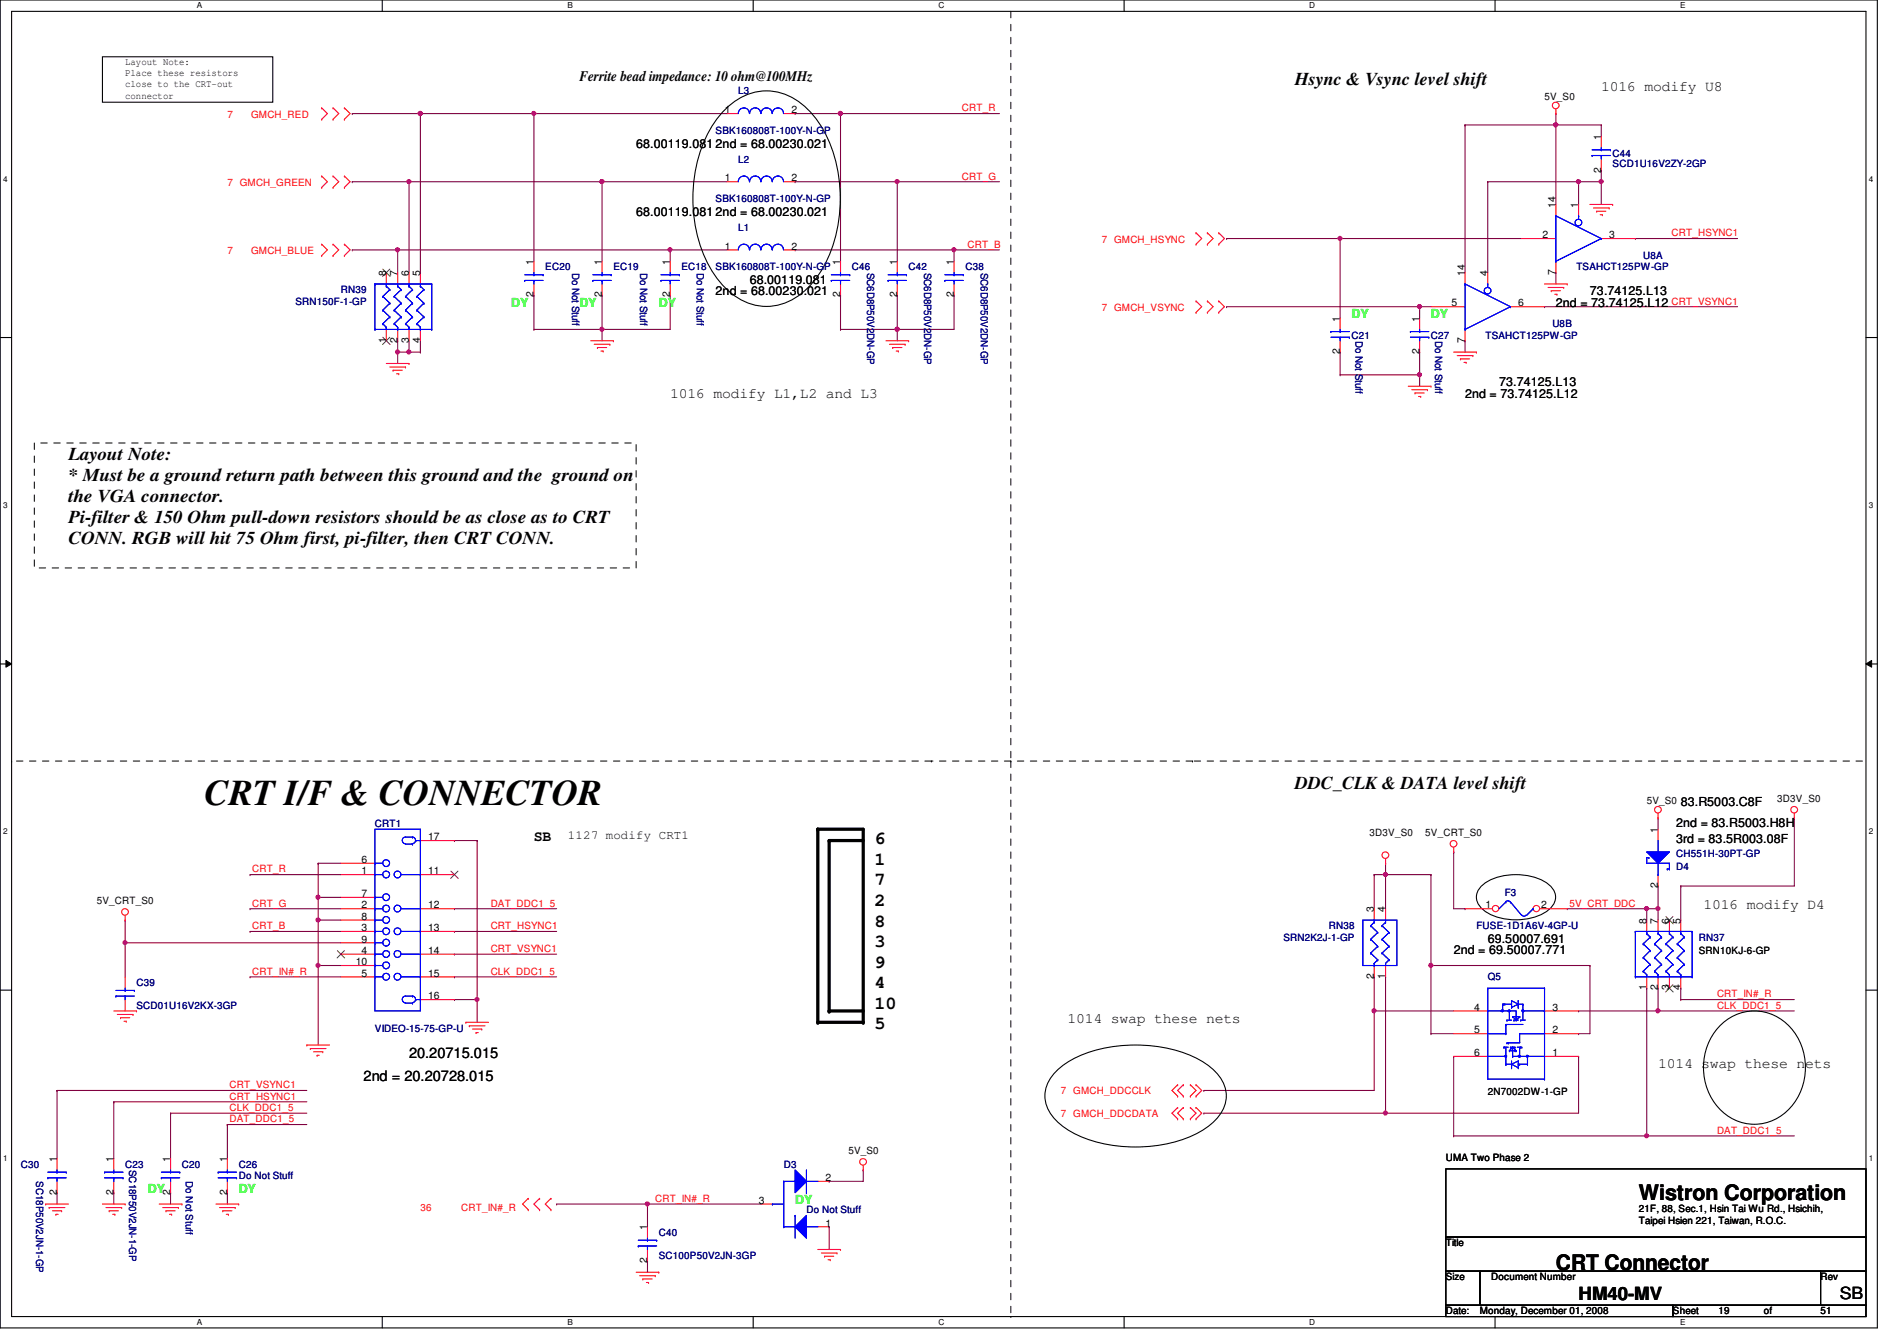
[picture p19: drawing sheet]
<svg xmlns="http://www.w3.org/2000/svg" width="297mm" height="210mm" viewBox="0 0 297 210" stroke-linecap="round" stroke-linejoin="round" font-family="sans-serif">
<defs><g id="words">
<text font-size="5.7" x="32" y="126">CRT I/F &amp; CONNECTOR</text>
<g font-size="3.3">
<text x="256.6" y="187.9">Wistron Corporation</text>
<text x="243.6" y="198.7">CRT Connector</text>
</g>
<g font-size="2.8">
<text x="202.7" y="13.3">Hsync &amp; Vsync level shift</text>
<text x="10.7" y="71.9">Layout Note:</text>
<text x="10.7" y="75.2">* Must be a ground return path between this ground and the ground on</text>
<text x="10.7" y="78.5">the VGA connector.</text>
<text x="10.7" y="81.8">Pi-filter &amp; 150 Ohm pull-down resistors should be as close as to CRT</text>
<text x="10.7" y="85.1">CONN. RGB will hit 75 Ohm first, pi-filter, then CRT CONN.</text>
<text x="202.7" y="123.5">DDC_CLK &amp; DATA level shift</text>
<text x="136.9" y="132.2">6</text>
<text x="136.9" y="135.4">1</text>
<text x="136.9" y="138.6">7</text>
<text x="136.9" y="141.8">2</text>
<text x="136.9" y="145">8</text>
<text x="136.9" y="148.3">3</text>
<text x="136.9" y="151.5">9</text>
<text x="136.9" y="154.7">4</text>
<text x="136.9" y="157.9">10</text>
<text x="136.9" y="161.1">5</text>
<text x="247.2" y="203.5">HM40-MV</text>
</g>
<text font-size="2.6" x="288.1" y="203.3">SB</text>
<g font-size="2.3">
<text x="90.7" y="12.7">Ferrite bead impedance: 10 ohm@100MHz</text>
<text x="250.7" y="14.3">1016 modify U8</text>
<text x="104.9" y="62.3">1016 modify L1,L2 and L3</text>
<text x="83.6" y="131.7">SB</text>
<text x="266.7" y="142.3">1016 modify D4</text>
<text x="167.2" y="160.1">1014 swap these nets</text>
<text x="64" y="165.7">20.20715.015</text>
<text x="259.6" y="167.2">1014 swap these nets</text>
<text x="56.9" y="169.2">2nd = 20.20728.015</text>
</g>
<g font-size="1.9">
<text x="99.6" y="23.1">68.00119.081</text>
<text x="112.1" y="23.1">2nd = 68.00230.021</text>
<text x="99.6" y="33.8">68.00119.081</text>
<text x="112.1" y="33.8">2nd = 68.00230.021</text>
<text x="112.1" y="46.2">2nd = 68.00230.021</text>
<text x="117.4" y="44.4">68.00119.081</text>
<text x="249" y="46.2">73.74125.L13</text>
<text x="243.6" y="48">2nd = 73.74125.L12</text>
<text x="229.4" y="62.2">2nd = 73.74125.L12</text>
<text x="234.7" y="60.5">73.74125.L13</text>
<text x="88.9" y="131.3">1127 modify CRT1</text>
<text x="262.5" y="131.9">3rd = 83.5R003.08F</text>
<text x="262.5" y="129.5">2nd = 83.R5003.H8H</text>
<text x="263.2" y="126.2">83.R5003.C8F</text>
<text x="227.6" y="149.4">2nd = 69.50007.771</text>
<text x="233" y="147.6">69.50007.691</text>
</g>
<g font-size="1.9" fill="#0f0">
<text x="80" y="48">DY</text>
<text x="90.7" y="48">DY</text>
<text x="103.2" y="48">DY</text>
<text x="211.6" y="49.8">DY</text>
<text x="224.1" y="49.8">DY</text>
<text x="23.2" y="186.7">DY</text>
<text x="37.4" y="186.7">DY</text>
<text x="124.5" y="188.5">DY</text>
</g>
<g font-size="1.6">
<text x="19.6" y="10.1">Layout Note:</text>
<text x="19.6" y="11.9">Place these resistors</text>
<text x="19.6" y="13.7">close to the CRT-out</text>
<text x="19.6" y="15.5">connector</text>
<text x="113.5" y="17.7">1</text>
<text x="123.9" y="17.7">2</text>
<text x="241.8" y="15.7">5V_S0</text>
<text x="250.7" y="21.9" transform="rotate(-90 250.7 21.9)">1</text>
<text x="113.5" y="28.4">1</text>
<text x="123.9" y="28.4">2</text>
<text x="250.7" y="27" transform="rotate(-90 250.7 27)">2</text>
<text x="243.6" y="32.6" transform="rotate(-90 243.6 32.6)">14</text>
<text x="247.1" y="32.6" transform="rotate(-90 247.1 32.6)">1</text>
<text x="83.6" y="41.4" transform="rotate(-90 83.6 41.4)">1</text>
<text x="94.2" y="41.4" transform="rotate(-90 94.2 41.4)">1</text>
<text x="104.9" y="41.4" transform="rotate(-90 104.9 41.4)">1</text>
<text x="113.5" y="39.1">1</text>
<text x="123.9" y="39.1">2</text>
<text x="131.6" y="41.4" transform="rotate(-90 131.6 41.4)">1</text>
<text x="140.5" y="41.4" transform="rotate(-90 140.5 41.4)">1</text>
<text x="149.3" y="41.4" transform="rotate(-90 149.3 41.4)">1</text>
<text x="241.5" y="37.3">2</text>
<text x="252" y="37.3">3</text>
<text x="60.4" y="43.2" transform="rotate(-90 60.4 43.2)">8</text>
<text x="62.2" y="43.2" transform="rotate(-90 62.2 43.2)">7</text>
<text x="64" y="43.2" transform="rotate(-90 64 43.2)">6</text>
<text x="65.8" y="43.2" transform="rotate(-90 65.8 43.2)">5</text>
<text x="83.6" y="46.6" transform="rotate(-90 83.6 46.6)">2</text>
<text x="94.2" y="46.6" transform="rotate(-90 94.2 46.6)">2</text>
<text x="104.9" y="46.6" transform="rotate(-90 104.9 46.6)">2</text>
<text x="131.6" y="46.6" transform="rotate(-90 131.6 46.6)">2</text>
<text x="140.5" y="46.6" transform="rotate(-90 140.5 46.6)">2</text>
<text x="149.3" y="46.6" transform="rotate(-90 149.3 46.6)">2</text>
<text x="227.3" y="48">5</text>
<text x="229.4" y="43.2" transform="rotate(-90 229.4 43.2)">14</text>
<text x="232.9" y="43.2" transform="rotate(-90 232.9 43.2)">4</text>
<text x="237.7" y="48">6</text>
<text x="243.6" y="43" transform="rotate(-90 243.6 43)">7</text>
<text x="60.4" y="53.7" transform="rotate(-90 60.4 53.7)">1</text>
<text x="62.2" y="53.7" transform="rotate(-90 62.2 53.7)">2</text>
<text x="64" y="53.7" transform="rotate(-90 64 53.7)">3</text>
<text x="65.8" y="53.7" transform="rotate(-90 65.8 53.7)">4</text>
<text x="209.8" y="50.3" transform="rotate(-90 209.8 50.3)">1</text>
<text x="222.2" y="50.3" transform="rotate(-90 222.2 50.3)">1</text>
<text x="229.4" y="53.7" transform="rotate(-90 229.4 53.7)">7</text>
<text x="209.8" y="55.5" transform="rotate(-90 209.8 55.5)">2</text>
<text x="222.2" y="55.5" transform="rotate(-90 222.2 55.5)">2</text>
<text x="257.8" y="125.9">5V_S0</text>
<text x="278.3" y="125.6">3D3V_S0</text>
<text x="67.1" y="131.5">17</text>
<text x="214.5" y="130.9">3D3V_S0</text>
<text x="223.2" y="130.9">5V_CRT_S0</text>
<text x="259.6" y="130.3" transform="rotate(-90 259.6 130.3)">1</text>
<text x="56.6" y="136.9">1</text>
<text x="56.6" y="135.1">6</text>
<text x="67.1" y="136.9">11</text>
<text x="15.2" y="141.6">5V_CRT_S0</text>
<text x="56.6" y="142.2">2</text>
<text x="56.6" y="140.4">7</text>
<text x="56.6" y="144">8</text>
<text x="67.1" y="142.2">12</text>
<text x="215.1" y="142.8" transform="rotate(-90 215.1 142.8)">3</text>
<text x="216.9" y="142.8" transform="rotate(-90 216.9 142.8)">4</text>
<text x="232.6" y="142.2">1</text>
<text x="241.3" y="142.2">2</text>
<text x="259.6" y="139" transform="rotate(-90 259.6 139)">2</text>
<text x="56.6" y="145.8">3</text>
<text x="56.6" y="149.3">4</text>
<text x="56.6" y="147.5">9</text>
<text x="67.1" y="145.8">13</text>
<text x="67.1" y="149.3">14</text>
<text x="257.8" y="144.6" transform="rotate(-90 257.8 144.6)">8</text>
<text x="259.6" y="144.6" transform="rotate(-90 259.6 144.6)">7</text>
<text x="261.4" y="144.6" transform="rotate(-90 261.4 144.6)">6</text>
<text x="263.1" y="144.6" transform="rotate(-90 263.1 144.6)">5</text>
<text x="266" y="149.4">SRN10KJ-6-GP</text>
<text x="55.7" y="151.1">10</text>
<text x="56.6" y="152.9">5</text>
<text x="67.1" y="152.9">15</text>
<text x="215.1" y="153.2" transform="rotate(-90 215.1 153.2)">2</text>
<text x="216.9" y="153.2" transform="rotate(-90 216.9 153.2)">1</text>
<text x="257.8" y="155" transform="rotate(-90 257.8 155)">1</text>
<text x="259.6" y="155" transform="rotate(-90 259.6 155)">2</text>
<text x="261.4" y="155" transform="rotate(-90 261.4 155)">3</text>
<text x="263.1" y="155" transform="rotate(-90 263.1 155)">4</text>
<text x="67.1" y="156.4">16</text>
<text x="230.8" y="158.2">4</text>
<text x="230.8" y="161.8">5</text>
<text x="243.1" y="161.8">2</text>
<text x="243.1" y="158.2">3</text>
<text x="230.8" y="165.3">6</text>
<text x="243.1" y="165.3">1</text>
<text x="233" y="171.4">2N7002DW-1-GP</text>
<text x="8.9" y="181.9" transform="rotate(-90 8.9 181.9)">1</text>
<text x="17.8" y="181.9" transform="rotate(-90 17.8 181.9)">1</text>
<text x="26.7" y="181.9" transform="rotate(-90 26.7 181.9)">1</text>
<text x="35.6" y="181.9" transform="rotate(-90 35.6 181.9)">1</text>
<text x="129.3" y="184.9">2</text>
<text x="132.8" y="180.7">5V_S0</text>
<text x="226.4" y="181.7">UMA Two Phase 2</text>
<text x="8.9" y="187" transform="rotate(-90 8.9 187)">2</text>
<text x="17.8" y="187" transform="rotate(-90 17.8 187)">2</text>
<text x="26.7" y="187" transform="rotate(-90 26.7 187)">2</text>
<text x="35.6" y="187" transform="rotate(-90 35.6 187)">2</text>
<text x="118.8" y="188.4">3</text>
<text x="129.3" y="192">1</text>
<text x="256.6" y="189.7">21F, 88, Sec.1, Hsin Tai Wu Rd., Hsichih,</text>
<text x="256.6" y="191.6">Taipei Hsien 221, Taiwan, R.O.C.</text>
<text x="101.3" y="197.7" transform="rotate(-90 101.3 197.7)">2</text>
<text x="101.3" y="192.6" transform="rotate(-90 101.3 192.6)">1</text>
<text x="226.4" y="195.1">Title</text>
<text x="226.4" y="200.4">Size</text>
<text x="233.5" y="200.4">Document Number</text>
<text x="285.1" y="200.4">Rev</text>
<text x="226.4" y="205.7">Date:</text>
<text x="231.7" y="205.7">Monday, December 01, 2008</text>
<text x="262" y="205.7">Sheet</text>
<text x="269.1" y="205.7">19</text>
<text x="276.2" y="205.7">of</text>
<text x="285.1" y="205.7">51</text>
</g>
<g font-size="1.6" fill="#000080">
<text x="115.6" y="14.8">L3</text>
<text x="112.1" y="21">SBK160808T-100Y-N-GP</text>
<text x="115.6" y="25.4">L2</text>
<text x="252.5" y="24.6">C44</text>
<text x="252.5" y="26.2">SCD1U16V2ZY-2GP</text>
<text x="112.1" y="31.7">SBK160808T-100Y-N-GP</text>
<text x="115.6" y="36.1">L1</text>
<text x="257.3" y="40.6">U8A</text>
<text x="46.3" y="47.7">SRN150F-1-GP</text>
<text x="53.4" y="45.9">RN39</text>
<text x="85.4" y="42.3">EC20</text>
<text x="89.6" y="42.7" transform="rotate(90 89.6 42.7)">Do Not Stuff</text>
<text x="96.1" y="42.3">EC19</text>
<text x="100.2" y="42.7" transform="rotate(90 100.2 42.7)">Do Not Stuff</text>
<text x="106.7" y="42.3">EC18</text>
<text x="109.1" y="42.7" transform="rotate(90 109.1 42.7)">Do Not Stuff</text>
<text x="112.1" y="42.3">SBK160808T-100Y-N-GP</text>
<text x="133.4" y="42.3">C46</text>
<text x="135.8" y="42.7" transform="rotate(90 135.8 42.7)">SC6D8P50V2DN-GP</text>
<text x="142.3" y="42.3">C42</text>
<text x="144.7" y="42.7" transform="rotate(90 144.7 42.7)">SC6D8P50V2DN-GP</text>
<text x="151.2" y="42.3">C38</text>
<text x="153.6" y="42.7" transform="rotate(90 153.6 42.7)">SC6D8P50V2DN-GP</text>
<text x="246.8" y="42.3">TSAHCT125PW-GP</text>
<text x="211.6" y="53">C21</text>
<text x="212.3" y="53.3" transform="rotate(90 212.3 53.3)">Do Not Stuff</text>
<text x="224.1" y="53">C27</text>
<text x="224.7" y="53.3" transform="rotate(90 224.7 53.3)">Do Not Stuff</text>
<text x="232.6" y="53">TSAHCT125PW-GP</text>
<text x="243.1" y="51.2">U8B</text>
<text x="58.7" y="129.5">CRT1</text>
<text x="262.5" y="136.2">D4</text>
<text x="262.5" y="134.1">CH551H-30PT-GP</text>
<text x="235.6" y="140.3">F3</text>
<text x="201" y="147.2">SRN2K2J-1-GP</text>
<text x="208.1" y="145.5">RN38</text>
<text x="231.2" y="145.5">FUSE-1D1A6V-4GP-U</text>
<text x="266" y="147.2">RN37</text>
<text x="21.4" y="154.3">C39</text>
<text x="233" y="153.5">Q5</text>
<text x="21.4" y="157.9">SCD01U16V2KX-3GP</text>
<text x="58.7" y="161.5">VIDEO-15-75-GP-U</text>
<text x="3.3" y="182.8">C30</text>
<text x="5.7" y="184.9" transform="rotate(90 5.7 184.9)">SC18P50V2JN-1-GP</text>
<text x="19.6" y="182.8">C23</text>
<text x="20.2" y="183.1" transform="rotate(90 20.2 183.1)">SC18P50V2JN-1-GP</text>
<text x="28.5" y="182.8">C20</text>
<text x="29.1" y="184.9" transform="rotate(90 29.1 184.9)">Do Not Stuff</text>
<text x="37.4" y="182.8">C26</text>
<text x="37.4" y="184.6">Do Not Stuff</text>
<text x="122.7" y="182.8">D3</text>
<text x="126.3" y="189.9">Do Not Stuff</text>
<text x="103.2" y="193.5">C40</text>
<text x="103.2" y="197">SC100P50V2JN-3GP</text>
</g>
<g font-size="1.6" fill="#f00">
<text x="150.6" y="17.4">CRT_R</text>
<text x="35.6" y="18.5">7</text>
<text x="39.3" y="18.5">GMCH_RED</text>
<text x="35.6" y="29.2">7 GMCH_GREEN</text>
<text x="150.6" y="28.1">CRT_G</text>
<text x="35.6" y="39.8">7</text>
<text x="39.3" y="39.8">GMCH_BLUE</text>
<text x="151.5" y="38.8">CRT_B</text>
<text x="172.5" y="38.1">7 GMCH_HSYNC</text>
<text x="261.7" y="37">CRT_HSYNC1</text>
<text x="261.7" y="47.7">CRT_VSYNC1</text>
<text x="172.5" y="48.7">7 GMCH_VSYNC</text>
<text x="39.5" y="136.6">CRT_R</text>
<text x="39.5" y="141.9">CRT_G</text>
<text x="76.8" y="141.9">DAT_DDC1_5</text>
<text x="245.7" y="141.9">5V_CRT_DDC</text>
<text x="39.5" y="145.5">CRT_B</text>
<text x="76.8" y="145.5">CRT_HSYNC1</text>
<text x="76.8" y="149">CRT_VSYNC1</text>
<text x="39.5" y="152.6">CRT_IN#_R</text>
<text x="76.8" y="152.6">CLK_DDC1_5</text>
<text x="268.9" y="156.1">CRT_IN#_R</text>
<text x="268.9" y="157.9">CLK_DDC1_5</text>
<text x="35.9" y="172.1">CRT_HSYNC1</text>
<text x="35.9" y="173.9">CLK_DDC1_5</text>
<text x="35.9" y="170.3">CRT_VSYNC1</text>
<text x="166.1" y="171.2">7 GMCH_DDCCLK</text>
<text x="35.9" y="175.7">DAT_DDC1_5</text>
<text x="166.1" y="174.8">7 GMCH_DDCDATA</text>
<text x="268.9" y="177.5">DAT_DDC1_5</text>
<text x="65.8" y="189.6">36</text>
<text x="72.2" y="189.6">CRT_IN#_R</text>
<text x="102.6" y="188.1">CRT_IN#_R</text>
</g>
<g font-size="1.3">
<text x="30.8" y="1.3">A</text>
<text x="88.9" y="1.3">B</text>
<text x="146.9" y="1.3">C</text>
<text x="205" y="1.3">D</text>
<text x="263.1" y="1.3">E</text>
<text x=".5" y="28.4">4</text>
<text x="292.6" y="28.4">4</text>
<text x=".5" y="79.5">3</text>
<text x="292.6" y="79.5">3</text>
<text x=".5" y="130.6">2</text>
<text x="292.6" y="130.6">2</text>
<text x=".5" y="181.7">1</text>
<text x="292.6" y="181.7">1</text>
<text x="30.8" y="207.4">A</text>
<text x="88.9" y="207.4">B</text>
<text x="146.9" y="207.4">C</text>
<text x="205" y="207.4">D</text>
<text x="263.1" y="207.4">E</text>
</g>
</g></defs>
<path d="M0 0h294v207.9h-294zM1.8 1.8h290.4v204.3h-290.4z" fill="none" stroke="#000" stroke-width=".17"/>
<g fill="#fff">
<path d="M30.8 .2h.8v1.4h-.8z"/>
<path d="M30.8 206.2h.8v1.4h-.8z"/>
</g>
<path d="M59.9 0v1.8M59.9 206.1v1.8" fill="none" stroke="#000" stroke-width=".17"/>
<g fill="#fff">
<path d="M88.9 .2h.8v1.4h-.8z"/>
<path d="M88.9 206.2h.8v1.4h-.8z"/>
</g>
<path d="M117.9 0v1.8M117.9 206.1v1.8" fill="none" stroke="#000" stroke-width=".17"/>
<g fill="#fff">
<path d="M146.9 .2h.9v1.4h-.9z"/>
<path d="M146.9 206.2h.9v1.4h-.9z"/>
</g>
<path d="M176 0v1.8M176 206.1v1.8" fill="none" stroke="#000" stroke-width=".17"/>
<g fill="#fff">
<path d="M205 .2h.9v1.4h-.9z"/>
<path d="M205 206.2h.9v1.4h-.9z"/>
</g>
<path d="M234.1 0v1.8M234.1 206.1v1.8" fill="none" stroke="#000" stroke-width=".17"/>
<g fill="#fff">
<path d="M263.1 .2h.8v1.4h-.8z"/>
<path d="M263.1 206.2h.8v1.4h-.8z"/>
<path d="M.5 27.3h.7v1.4h-.7z"/>
<path d="M292.6 27.3h.7v1.4h-.7z"/>
<path d="M.5 78.4h.7v1.4h-.7z"/>
<path d="M292.6 78.4h.7v1.4h-.7z"/>
</g>
<path d="M0 52.8h1.8M292.2 52.8h1.8" fill="none" stroke="#000" stroke-width=".17"/>
<g fill="#fff">
<path d="M.5 129.5h.7v1.4h-.7z"/>
<path d="M292.6 129.5h.7v1.4h-.7z"/>
</g>
<path d="M0 103.9h1.8M292.2 103.9h1.8" fill="none" stroke="#000" stroke-width=".17"/>
<path d="M.9 103.4l.9 .5-.9 .5zM292.2 103.9l.9-.5v1z" fill="#000"/>
<path d="M.9 103.4l.9 .5-.9 .5zM292.2 103.9l.9-.5v1z" fill="none" stroke="#000" stroke-width=".16"/>
<g fill="#fff">
<path d="M.5 180.5h.7v1.4h-.7z"/>
<path d="M292.6 180.5h.7v1.4h-.7z"/>
</g>
<path d="M0 155h1.8M292.2 155h1.8" fill="none" stroke="#000" stroke-width=".17"/>
<path d="M104.9 39.1h.1M104.9 39.1h8.9" fill="none" stroke="#800040" stroke-width=".17"/>
<circle cx="104.9" cy="39.1" r=".32" fill="#f0f"/>
<circle cx="104.9" cy="39.1" r=".32" fill="none" stroke="#f0f" stroke-width=".17"/>
<path d="M94.3 28.4h.1M94.3 28.4v12.5M94.3 28.4h19.5" fill="none" stroke="#800040" stroke-width=".17"/>
<circle cx="94.2" cy="28.4" r=".32" fill="#f0f"/>
<circle cx="94.2" cy="28.4" r=".32" fill="none" stroke="#f0f" stroke-width=".17"/>
<path d="M83.6 17.8h.1M83.6 17.8h30.2M83.6 17.8v23.1M131.6 17.8h.1M131.6 17.8v23.1M104.9 39.1h.1M104.9 39.1v1.8M124.5 39.1h.1M124.5 39.1h24.9M140.5 28.4h.1M140.5 28.4h16" fill="none" stroke="#800040" stroke-width=".17"/>
<circle cx="140.5" cy="28.4" r=".32" fill="#f0f"/>
<circle cx="140.5" cy="28.4" r=".32" fill="none" stroke="#f0f" stroke-width=".17"/>
<path d="M124.5 17.8h.1M124.5 17.8h7.1" fill="none" stroke="#800040" stroke-width=".17"/>
<circle cx="131.6" cy="17.8" r=".32" fill="#f0f"/>
<circle cx="131.6" cy="17.8" r=".32" fill="none" stroke="#f0f" stroke-width=".17"/>
<path d="M131.6 17.8h.1M131.6 17.8h24.9M124.5 28.4h.1M124.5 28.4h16" fill="none" stroke="#800040" stroke-width=".17"/>
<circle cx="131.6" cy="17.8" r=".32" fill="#f0f"/>
<circle cx="131.6" cy="17.8" r=".32" fill="none" stroke="#f0f" stroke-width=".17"/>
<path d="M140.5 28.4h.1M140.5 28.4v12.5M149.4 39.1h.1M149.4 39.1h7.1" fill="none" stroke="#800040" stroke-width=".17"/>
<circle cx="149.4" cy="39.1" r=".32" fill="#f0f"/>
<circle cx="149.4" cy="39.1" r=".32" fill="none" stroke="#f0f" stroke-width=".17"/>
<path d="M149.4 39.1h.1M149.4 39.1v1.8M83.6 46.2h.1M83.6 46.2v5.4M94.3 51.6h.1M94.3 51.6v1.7M131.6 46.2h.1M131.6 46.2v5.4M140.5 51.6h.1M140.5 51.6v1.7" fill="none" stroke="#800040" stroke-width=".17"/>
<circle cx="140.5" cy="51.5" r=".32" fill="#f0f"/>
<circle cx="140.5" cy="51.5" r=".32" fill="none" stroke="#f0f" stroke-width=".17"/>
<path d="M94.3 51.6h.1M94.3 51.6h10.6" fill="none" stroke="#800040" stroke-width=".17"/>
<circle cx="94.2" cy="51.5" r=".32" fill="#f0f"/>
<circle cx="94.2" cy="51.5" r=".32" fill="none" stroke="#f0f" stroke-width=".17"/>
<path d="M104.9 46.2h.1M104.9 46.2v5.4M140.5 51.6h.1M140.5 51.6h8.9" fill="none" stroke="#800040" stroke-width=".17"/>
<circle cx="140.5" cy="51.5" r=".32" fill="#f0f"/>
<circle cx="140.5" cy="51.5" r=".32" fill="none" stroke="#f0f" stroke-width=".17"/>
<g fill="none" stroke="#800040" stroke-width=".17">
<path d="M243.6 19.6h.1M243.6 19.6v12.4M243.6 19.6h7.1M83.6 51.6h.1M94.3 46.2h.1M94.3 46.2v5.4h-10.7M140.5 46.2h.1M140.5 46.2v5.4M149.4 46.2h.1M149.4 46.2v5.4M243.6 42.7h.1M243.6 42.7v1.7"/>
<path d="M259.6 142.2h.1M259.6 142.2v1.8"/>
</g>
<circle cx="243.6" cy="19.5" r=".32" fill="#f0f"/>
<circle cx="243.6" cy="19.5" r=".32" fill="none" stroke="#f0f" stroke-width=".17"/>
<path d="M229.4 19.6h.1M229.4 19.6h14.2" fill="none" stroke="#800040" stroke-width=".17"/>
<circle cx="243.6" cy="19.5" r=".32" fill="#f0f"/>
<circle cx="243.6" cy="19.5" r=".32" fill="none" stroke="#f0f" stroke-width=".17"/>
<g fill="none" stroke="#800040" stroke-width=".17">
<path d="M229.4 19.6h.1M229.4 19.6v23.1M233 28.4h.1M233 28.4v14.3M247.2 28.4h.1M247.2 28.4v3.6M250.7 28.4h.1M250.7 28.4v3.6M256.1 37.3h.1M256.1 37.3h16M229.4 53.3h.1M229.4 53.3v1.8"/>
<path d="M241.8 48h.1M241.8 48h30.3"/>
</g>
<circle cx="250.7" cy="28.4" r=".32" fill="#f0f"/>
<circle cx="250.7" cy="28.4" r=".32" fill="none" stroke="#f0f" stroke-width=".17"/>
<path d="M243.6 17.8h.1M243.6 17.8v1.8M250.7 19.6h.1M250.7 19.6v1.7M209.8 37.3h.1M209.8 37.3h28.5" fill="none" stroke="#800040" stroke-width=".17"/>
<circle cx="209.8" cy="37.3" r=".32" fill="#f0f"/>
<circle cx="209.8" cy="37.3" r=".32" fill="none" stroke="#f0f" stroke-width=".17"/>
<path d="M222.3 48h.1M222.3 48h1.8M257.8 154.7h.1M257.8 154.7v23.1" fill="none" stroke="#800040" stroke-width=".17"/>
<circle cx="257.8" cy="177.8" r=".32" fill="#f0f"/>
<circle cx="257.8" cy="177.8" r=".32" fill="none" stroke="#f0f" stroke-width=".17"/>
<g fill="none" stroke="#800040" stroke-width=".17">
<path d="M259.6 154.7h.1M259.6 154.7v3.5M17.8 172.5h.1M17.8 172.5v8.9M17.8 172.5h30.2M26.7 174.2h.1M26.7 174.2v7.2M26.7 174.2h21.3M17.8 186.7h.1M17.8 186.7v1.8M101.4 197.4h.1M101.4 188.5h.1"/>
<path d="M101.4 197.4v1.7M101.4 188.5h17.8"/>
</g>
<circle cx="101.4" cy="188.4" r=".32" fill="#f0f"/>
<circle cx="101.4" cy="188.4" r=".32" fill="none" stroke="#f0f" stroke-width=".17"/>
<path d="M209.8 37.3h.1M209.8 37.3v12.5M222.3 48h.1M222.3 48v1.8M87.2 188.5h.1M87.2 188.5h14.2M101.4 188.5h.1M101.4 188.5v3.5" fill="none" stroke="#800040" stroke-width=".17"/>
<circle cx="222.3" cy="48" r=".32" fill="#f0f"/>
<circle cx="222.3" cy="48" r=".32" fill="none" stroke="#f0f" stroke-width=".17"/>
<path d="M192.1 48h.1M192.1 48h30.2M209.8 55.1h.1M209.8 55.1v3.6M222.3 55.1h.1M222.3 58.7h.1M222.3 55.1v5.4" fill="none" stroke="#800040" stroke-width=".17"/>
<circle cx="222.3" cy="58.6" r=".32" fill="#f0f"/>
<circle cx="222.3" cy="58.6" r=".32" fill="none" stroke="#f0f" stroke-width=".17"/>
<g fill="none" stroke="#800040" stroke-width=".17">
<path d="M192.1 37.3h.1M192.1 37.3h17.7M131.6 51.6h.1M131.6 51.6h8.9M209.8 58.7h.1M209.8 58.7h12.5M217 136.9h.1M217 135.1h.1M217 135.1v7.1M215.2 158.2h.1M215.2 158.2v12.5h-26.7M215.2 158.2h12.4"/>
<path d="M188.5 170.7h.1M217 174.2h.1M217 174.2h30.2"/>
</g>
<circle cx="215.2" cy="158.2" r=".32" fill="#f0f"/>
<circle cx="215.2" cy="158.2" r=".32" fill="none" stroke="#f0f" stroke-width=".17"/>
<path d="M215.2 136.9h.1M215.2 136.9h1.8" fill="none" stroke="#800040" stroke-width=".17"/>
<circle cx="216.9" cy="136.9" r=".32" fill="#f0f"/>
<circle cx="216.9" cy="136.9" r=".32" fill="none" stroke="#f0f" stroke-width=".17"/>
<path d="M233 28.4h.1M233 28.4h14.2M215.2 136.9h.1M215.2 136.9v5.3" fill="none" stroke="#800040" stroke-width=".17"/>
<circle cx="247.2" cy="28.4" r=".32" fill="#f0f"/>
<circle cx="247.2" cy="28.4" r=".32" fill="none" stroke="#f0f" stroke-width=".17"/>
<path d="M65.8 17.8h.1M65.8 17.8h17.8M215.2 152.9h.1M215.2 152.9v5.3" fill="none" stroke="#800040" stroke-width=".17"/>
<circle cx="83.6" cy="17.8" r=".32" fill="#f0f"/>
<circle cx="83.6" cy="17.8" r=".32" fill="none" stroke="#f0f" stroke-width=".17"/>
<circle cx="65.8" cy="17.8" r=".32" fill="#f0f"/>
<circle cx="65.8" cy="17.8" r=".32" fill="none" stroke="#f0f" stroke-width=".17"/>
<path d="M62.3 39.1h.1M62.3 39.1h42.6" fill="none" stroke="#800040" stroke-width=".17"/>
<circle cx="62.2" cy="39.1" r=".32" fill="#f0f"/>
<circle cx="62.2" cy="39.1" r=".32" fill="none" stroke="#f0f" stroke-width=".17"/>
<path d="M64 28.4h30.3M94.3 28.4h.1" fill="none" stroke="#800040" stroke-width=".17"/>
<circle cx="94.2" cy="28.4" r=".32" fill="#f0f"/>
<circle cx="94.2" cy="28.4" r=".32" fill="none" stroke="#f0f" stroke-width=".17"/>
<path d="M188.5 174.2h.1M188.5 174.2h28.5" fill="none" stroke="#800040" stroke-width=".17"/>
<circle cx="216.9" cy="174.2" r=".32" fill="#f0f"/>
<circle cx="216.9" cy="174.2" r=".32" fill="none" stroke="#f0f" stroke-width=".17"/>
<path d="M217 152.9h.1M217 152.9v21.3M224.1 151.1h.1M224.1 151.1v10.7M247.2 158.2h.1M247.2 158.2h12.4M227.6 165.4h.1M227.6 165.4v12.4M247.2 165.4h.1M247.2 165.4v8.8M257.8 177.8h.1M257.8 177.8h23.2" fill="none" stroke="#800040" stroke-width=".17"/>
<circle cx="224" cy="151.1" r=".32" fill="#f0f"/>
<circle cx="224" cy="151.1" r=".32" fill="none" stroke="#f0f" stroke-width=".17"/>
<path d="M249 151.1h.1M249 151.1v10.7h-1.8M257.8 142.2h.1M257.8 142.2h1.8M224.1 161.8h.1M224.1 161.8h3.5M247.2 161.8h.1M129.8 192h.1M129.8 184.9h.1M129.8 192v3.6M129.8 184.9h5.4" fill="none" stroke="#800040" stroke-width=".17"/>
<circle cx="259.6" cy="142.2" r=".32" fill="#f0f"/>
<circle cx="259.6" cy="142.2" r=".32" fill="none" stroke="#f0f" stroke-width=".17"/>
<circle cx="257.8" cy="142.2" r=".32" fill="#f0f"/>
<circle cx="257.8" cy="142.2" r=".32" fill="none" stroke="#f0f" stroke-width=".17"/>
<g fill="none" stroke="#800040" stroke-width=".17">
<path d="M55.2 17.8h.1M55.2 17.8h10.6M65.8 17.8h.1M65.8 17.8v24.9M247.2 28.4h.1M250.7 26.7h.1M250.7 26.7v1.7h-3.5M217 136.9h7.1M224.1 136.9h.1M224.1 136.9v14.2M227.6 133.3h.1M227.6 133.3v8.9h1.8"/>
<path d="M259.6 138.7h.1M259.6 128h.1M259.6 128v1.8M259.6 138.7v3.5M263.2 138.7h.1M263.2 138.7v5.3M281 128h.1M281 128v10.7h-17.8M19.6 147.6h.1M19.6 147.6v5.3M224.1 151.1h.1M224.1 151.1h24.9"/>
<path d="M229.4 142.2h.1M245.4 142.2h.1M245.4 142.2h12.4M257.8 142.2h.1M257.8 142.2v1.8M263.2 154.7h.1M263.2 156.5h.1M263.2 154.7v1.8M263.2 156.5h17.8M8.9 170.7h.1M8.9 170.7v10.7M8.9 170.7h39.1"/>
<path d="M35.6 176h.1M35.6 176h12.4M35.6 176v5.4M8.9 186.7h.1M8.9 186.7v1.8M26.7 186.7h.1M26.7 186.7v1.8M35.6 186.7h.1M35.6 186.7v1.8M135.2 183.1h.1M135.2 183.1v1.8"/>
</g>
<circle cx="65.8" cy="17.8" r=".32" fill="#f0f"/>
<circle cx="65.8" cy="17.8" r=".32" fill="none" stroke="#f0f" stroke-width=".17"/>
<path d="M55.2 39.1h.1M55.2 28.4h.1M55.2 39.1h7.1M55.2 28.4h8.8M62.3 39.1h.1M62.3 39.1v3.6M64 28.4h.1M64 28.4v14.3" fill="none" stroke="#800040" stroke-width=".17"/>
<circle cx="64" cy="28.4" r=".32" fill="#f0f"/>
<circle cx="64" cy="28.4" r=".32" fill="none" stroke="#f0f" stroke-width=".17"/>
<path d="M62.3 55.1h.1M62.3 55.1v1.8M64 55.1h.1M64 55.1h1.8M65.8 55.1h.1M65.8 53.3v1.8" fill="none" stroke="#800040" stroke-width=".17"/>
<circle cx="62.2" cy="55.1" r=".32" fill="#f0f"/>
<circle cx="62.2" cy="55.1" r=".32" fill="none" stroke="#f0f" stroke-width=".17"/>
<path d="M64 55.1h.1M64 53.3v1.8" fill="none" stroke="#800040" stroke-width=".17"/>
<circle cx="64" cy="55.1" r=".32" fill="#f0f"/>
<circle cx="64" cy="55.1" r=".32" fill="none" stroke="#f0f" stroke-width=".17"/>
<g fill="none" stroke="#800040" stroke-width=".17">
<path d="M62.3 55.1h.1M62.3 53.3h.1M62.3 55.1h1.7M62.3 53.3v1.8M39.2 136.9h.1M39.2 136.9h14.2M71.2 131.6h.1M71.2 131.6h3.5M74.7 131.6h.1M74.7 131.6v28.4M39.2 142.2h.1M39.2 145.8h.1"/>
<path d="M39.2 152.9h.1M39.2 142.2h14.2M39.2 145.8h14.2M39.2 152.9h14.2M71.2 142.2h.1M71.2 145.8h.1M71.2 149.4h.1M71.2 152.9h.1M71.2 156.5h.1M71.2 142.2h16M71.2 145.8h16M71.2 152.9h16"/>
<path d="M71.2 149.4h16M71.2 156.5h3.5M74.7 156.5h.1"/>
</g>
<circle cx="74.7" cy="156.4" r=".32" fill="#f0f"/>
<circle cx="74.7" cy="156.4" r=".32" fill="none" stroke="#f0f" stroke-width=".17"/>
<path d="M49.8 151.1h.1M49.8 151.1v12.5" fill="none" stroke="#800040" stroke-width=".17"/>
<circle cx="49.8" cy="151.1" r=".32" fill="#f0f"/>
<circle cx="49.8" cy="151.1" r=".32" fill="none" stroke="#f0f" stroke-width=".17"/>
<path d="M49.8 135.1h.1M49.8 135.1h3.6M49.8 135.1v8.9M49.8 140.5h.1M49.8 144h.1M49.8 140.5h3.6M49.8 144h3.6" fill="none" stroke="#800040" stroke-width=".17"/>
<circle cx="49.8" cy="140.4" r=".32" fill="#f0f"/>
<circle cx="49.8" cy="140.4" r=".32" fill="none" stroke="#f0f" stroke-width=".17"/>
<path d="M49.8 151.1h.1M49.8 144h.1M49.8 151.1h3.6M49.8 144v7.1" fill="none" stroke="#800040" stroke-width=".17"/>
<circle cx="49.8" cy="144" r=".32" fill="#f0f"/>
<circle cx="49.8" cy="144" r=".32" fill="none" stroke="#f0f" stroke-width=".17"/>
<path d="M19.6 147.6h.1M19.6 147.6h33.8" fill="none" stroke="#800040" stroke-width=".17"/>
<circle cx="19.6" cy="147.5" r=".32" fill="#f0f"/>
<circle cx="19.6" cy="147.5" r=".32" fill="none" stroke="#f0f" stroke-width=".17"/>
<path d="M19.6 144h.1M19.6 144v3.6M259.6 158.2h.1M259.6 158.2h21.4" fill="none" stroke="#800040" stroke-width=".17"/>
<circle cx="259.6" cy="158.2" r=".32" fill="#f0f"/>
<circle cx="259.6" cy="158.2" r=".32" fill="none" stroke="#f0f" stroke-width=".17"/>
<path d="M227.6 177.8h.1M227.6 177.8h30.2" fill="none" stroke="#800040" stroke-width=".17"/>
<g fill="none" stroke="#f00" stroke-width=".17">
<path d="M50.4 18.7h.1M50.4 16.9h.1M50.4 16.9l.9 .9-.9 .9M52.2 16.9h.1M52.2 18.7h.1M52.2 16.9l.8 .9-.8 .9M53.9 18.7h.1M53.9 16.9h.1M53.9 16.9l.9 .9-.9 .9M113.8 17.8h1.8M122.7 17.8h1.8M243.6 17.8h.1"/>
<path d="M243.6 17.1v.7M50.4 38.2h.1M50.4 29.3h.1M50.4 27.6h.1M50.4 38.2l.9 .9-.9 .9M50.4 27.6l.9 .8-.9 .9M52.2 38.2h.1M52.2 27.6h.1M52.2 29.3h.1M52.2 38.2l.8 .9-.8 .9M52.2 27.6l.8 .8-.8 .9M53.9 38.2h.1"/>
<path d="M53.9 29.3h.1M53.9 27.6h.1M53.9 38.2l.9 .9-.9 .9M53.9 27.6l.9 .8-.9 .9M113.8 28.4h1.8M113.8 39.1h1.8M122.7 28.4h1.8M122.7 39.1h1.8M187.3 38.2h.1M187.3 36.4h.1M187.3 36.4l.9 .9-.9 .9M189.1 36.4h.1"/>
<path d="M189.1 38.2h.1M189.1 36.4l.8 .9-.8 .9M190.8 38.2h.1M190.8 36.4h.1M190.8 36.4l.9 .9-.9 .9M238.3 37.3h5.3M243.6 32v1.8M247.2 32v1.8M249 32h3.5M249.5 32.6h2.5M250 33.1h.1M250 33.1h1.5"/>
<path d="M250.6 33.6h.3M250.7 37.3h5.4M250.7 21.3v1.8M250.7 24.9v1.8M250.9 33.6h.1M252 32.6h.1M252.5 32h.1M50.4 40h.1M52.2 40h.1M53.9 40h.1M60.5 56.9h3.5M60.5 42.7v1.7"/>
<path d="M60.5 51.6v1.7M61 57.4h2.5M61.5 58h.1M61.5 58h1.5M62.1 58.5h.3M62.3 42.7v1.7M62.3 51.6v1.7M62.4 58.5h.1M63.5 57.4h.1M64 56.9h.1M64 42.7v1.7M64 51.6v1.7"/>
<path d="M65.8 42.7v1.7M65.8 51.6v1.7M83.6 40.9v1.8M83.6 44.4v1.8M92.5 53.3h3.6M93 53.9h2.5M93.6 54.4h.1M93.6 54.4h1.4M94.1 54.9h.3M94.3 40.9v1.8M94.3 44.4v1.8M94.4 54.9h.1"/>
<path d="M95.5 53.9h.1M96.1 53.3h.1M104.9 40.9v1.8M104.9 44.4v1.8M138.7 53.3h3.6M139.3 53.9h2.4M139.8 54.4h.1M139.8 54.4h1.4M140.3 54.9h.4M140.5 40.9v1.8M140.5 44.4v1.8M140.7 54.9h.1"/>
<path d="M141.7 53.9h.1M142.3 53.3h.1M149.4 40.9v1.8M149.4 44.4v1.8M187.3 48.9h.1M187.3 47.1h.1M187.3 47.1l.9 .9-.9 .9M189.1 47.1h.1M189.1 48.9h.1M189.1 47.1l.8 .9-.8 .9M190.8 48.9h.1M190.8 47.1h.1"/>
<path d="M190.8 47.1l.9 .9-.9 .9M209.8 49.8v1.8M209.8 53.3v1.8M222.3 49.8v1.8M222.3 53.3v1.8M224.1 48h5.3M227.6 55.1h3.6M228.2 55.7h2.4M228.7 56.2h.1M228.7 56.2h1.4M229.2 56.7h.4M229.4 42.7v1.7"/>
<path d="M229.4 51.6v1.7M229.6 56.7h.1M230.6 55.7h.1M231.2 55.1h.1M233 42.7v1.7M236.5 48h5.3M241.8 44.4h3.6M242.4 45h2.5M242.9 45.5h.1M242.9 45.5h1.4M243.5 46.1h.3M243.6 40.9v1.8"/>
<path d="M243.8 46.1h.1M244.9 45h.1M245.4 44.4h.1M220.5 60.5h3.6M221.1 61h2.4M221.6 61.5h.1M221.6 61.5h1.4M222.1 62.1h.4M222.5 62.1h.1M223.5 61h.1M224.1 60.5h.1M53.4 136.9h5.3"/>
<path d="M53.4 135.1h5.3M65.8 136.9h5.4M65.8 131.6h5.4M217 135.1h.1M217 134.4v.7M227.6 133.3h.1M227.6 132.6v.7M259.6 128h.1M259.6 127.3v.7M281 128h.1M281 127.3v.7M17.8 158.2h3.6"/>
<path d="M18.4 158.8h2.4M18.9 159.3h.1M18.9 159.3h1.4M19.4 159.9h.4M19.6 144h.1M19.6 143.3v.7M19.6 152.9v1.8M19.6 156.5v1.7M19.8 159.9h.1M20.8 158.8h.1M21.4 158.2h.1M53.4 142.2h5.3"/>
<path d="M53.4 145.8h5.3M53.4 149.4h5.3M53.4 152.9h5.3M53.4 140.5h5.3M53.4 144h5.3M53.4 147.6h5.3M53.4 151.1h5.3M65.8 142.2h5.4M65.8 145.8h5.4M65.8 149.4h5.4M65.8 152.9h5.4M65.8 156.5h5.4"/>
<path d="M227.6 158.2h5.4M241.8 158.2h5.4M257.8 144v1.8M257.8 152.9v1.8M259.6 144v1.8M259.6 152.9v1.8M261.4 144v1.8M261.4 152.9v1.8M263.2 144v1.8M263.2 152.9v1.8M48 163.6h.1M48 163.6h3.6"/>
<path d="M48.6 164.1h.1M48.6 164.1h2.5M49.1 164.6h1.4M49.7 165.2h.1M49.7 165.2h.3M50.5 164.6h.1M72.9 160h.1M72.9 160h3.6M73.5 160.6h.1M73.5 160.6h2.4M74 161.1h1.4M74.5 161.6h.1"/>
<path d="M74.5 161.6h.4M75.4 161.1h.1M184.4 175.1h.1M184.4 173.4h.1M184.4 171.6h.1M184.4 169.8h.1M184.4 173.4l-.9 .8 .9 .9M184.4 169.8l-.9 .9 .9 .9M185.3 175.1h.1M185.3 173.4h.1M185.3 171.6h.1M185.3 169.8h.1"/>
<path d="M185.3 173.4l-.9 .8 .9 .9M185.3 169.8l-.9 .9 .9 .9M186.4 173.4h.1M186.4 175.1h.1M186.4 169.8h.1M186.4 171.6h.1M186.4 173.4l.9 .8-.9 .9M186.4 169.8l.9 .9-.9 .9M187.3 175.1h.1M187.3 173.4h.1M187.3 171.6h.1M187.3 169.8h.1"/>
<path d="M187.3 173.4l.9 .8-.9 .9M187.3 169.8l.9 .9-.9 .9M227.6 165.4h5.4M227.6 161.8h5.4M241.8 165.4h5.4M241.8 161.8h5.4M7.2 188.5h.1M7.2 188.5h3.5M7.7 189h.1M7.7 189h2.5M8.2 189.5h1.4M8.8 190.1h.1"/>
<path d="M8.8 190.1h.3M8.9 181.4v1.7M8.9 184.9v1.8M9.6 189.5h.1M16 188.5h3.6M16.6 189h2.4M17.1 189.5h.1M17.1 189.5h1.4M17.6 190.1h.4M17.8 181.4v1.7M17.8 184.9v1.8M18 190.1h.1"/>
<path d="M19 189h.1M19.6 188.5h.1M24.9 188.5h3.6M25.5 189h2.4M26 189.5h.1M26 189.5h1.4M26.5 190.1h.4M26.7 181.4v1.7M26.7 184.9v1.8M26.9 190.1h.1M27.9 189h.1M28.5 188.5h.1"/>
<path d="M33.8 188.5h3.6M34.4 189h2.4M34.9 189.5h.1M34.9 189.5h1.4M35.4 190.1h.4M35.6 181.4v1.7M35.6 184.9v1.8M35.8 190.1h.1M36.8 189h.1M37.4 188.5h.1M82.7 187.6h.1M82.7 189.4h.1"/>
<path d="M82.7 187.6l-.9 .9 .9 .9M84.5 189.4h.1M84.5 187.6h.1M84.5 187.6l-.9 .9 .9 .9M86.3 187.6h.1M86.3 189.4h.1M86.3 187.6l-.9 .9 .9 .9M99.6 199.1h3.6M100.2 199.7h2.4M101.4 192v1.8M101.4 195.6v1.8M102.6 199.7h.1"/>
<path d="M103.2 199.1h.1M128.1 195.6h3.5M128.6 196.1h2.5M129.1 196.6h.1M129.1 196.6h1.5M129.7 197.2h.3M130 197.2h.1M131.1 196.1h.1M131.6 195.6h.1M135.2 183.1h.1M135.2 182.4v.7M100.7 200.2h.1"/>
<path d="M100.7 200.2h1.4M101.2 200.7h.4M101.6 200.7h.1"/>
<circle cx="243.6" cy="16.5" r=".52"/>
<circle cx="216.9" cy="133.9" r=".52"/>
<circle cx="227.6" cy="132.1" r=".52"/>
<circle cx="259.6" cy="126.7" r=".52"/>
<circle cx="280.9" cy="126.7" r=".52"/>
<circle cx="19.6" cy="142.7" r=".52"/>
<circle cx="135.2" cy="181.9" r=".52"/>
</g>
<path d="M16 8.9h26.7v7.1h-26.7zM113.2 17.5a8.7 8.7 0 0 1 10.5-2.4 14.5 14.5 0 0 1 6.8 9 23.2 23.2 0 0 1-1.9 18.3 11.2 11.2 0 0 1-7.3 5.5 9.4 9.4 0 0 1-9-4.3 22.3 22.3 0 0 1-3.2-17.9 18 18 0 0 1 4.1-8.2zM232 138.6a9 9 0 0 1 8.5-1.2 4.6 4.6 0 0 1 3 2.4 2.53 2.53 0 0 1-1.4 2.9 9.5 9.5 0 0 1-9.5 0 2.47 2.47 0 0 1-.6-4.1zM165.8 167.3a17.7 17.7 0 0 1 10.3-3.7 21 21 0 0 1 12.8 3 6.3 6.3 0 0 1 3.1 4.9 6.3 6.3 0 0 1-3.1 5 21.5 21.5 0 0 1-15.9 2.6 14.8 14.8 0 0 1-7.9-4.1 5 5 0 0 1 0-7zM269.1 160.8a7.6 7.6 0 0 1 12.5 1.8 9.3 9.3 0 0 1-3.8 12.7 7.7 7.7 0 0 1-10.4-4.7 9.6 9.6 0 0 1 1.7-9.8zM226.4 183h65.8v10.6h-65.8zM226.4 193.6h65.8v5.4h-65.8zM226.4 199h5.3v5.3h-5.3zM231.7 199h53.4v5.3h-53.4zM285.1 199h7.1v5.3h-7.1zM226.4 204.3h35.6v1.8h-35.6zM262 204.3h30.2v1.8h-30.2z" fill="none" stroke="#000" stroke-width=".17"/>
<path d="M158.3 1.8v117.3M5.4 69.3h94.2v19.6h-94.2zM1.8 119.1h.1M145.8 119.1h.1M145.8 119.1h-144M158.3 119.1h.1M158.3 119.1v87M186.7 119.1h-40.9M186.7 119.1h.1M291.6 119.1h-104.9M158.3 206.1h.1" fill="none" stroke="#000" stroke-width=".16" stroke-dasharray="1 1 1 1 1 1 1 1"/>
<path d="M128.1 129.8h7.1v30.2h-7.1zM135.2 131.6h-5.4v26.6h5.4" fill="none" stroke="#000" stroke-width=".51"/>
<g fill="#000">
<circle cx="128.1" cy="129.8" r=".25"/>
<circle cx="129.8" cy="131.6" r=".25"/>
<circle cx="129.8" cy="158.2" r=".25"/>
<circle cx="128.1" cy="160" r=".25"/>
<circle cx="135.2" cy="160" r=".25"/>
</g>
<g fill="none" stroke="#00f" stroke-width=".17">
<path d="M115.6 17.8a.87 .87 0 0 1 .9-.9 .87 .87 0 0 1 .8 .9M117.4 17.8a.87 .87 0 0 1 .9-.9 .87 .87 0 0 1 .8 .9M119.2 17.8a.87 .87 0 0 1 .8-.9 .87 .87 0 0 1 .9 .9M120.9 17.8a.87 .87 0 0 1 .9-.9 .87 .87 0 0 1 .9 .9M115.6 28.4a.87 .87 0 0 1 .9-.8 .87 .87 0 0 1 .8 .8M115.6 39.1a.87 .87 0 0 1 .9-.9 .87 .87 0 0 1 .8 .9M117.4 28.4a.87 .87 0 0 1 .9-.8 .87 .87 0 0 1 .8 .8M117.4 39.1a.87 .87 0 0 1 .9-.9 .87 .87 0 0 1 .8 .9M119.2 28.4a.87 .87 0 0 1 .8-.8 .87 .87 0 0 1 .9 .8M119.2 39.1a.87 .87 0 0 1 .8-.9 .87 .87 0 0 1 .9 .9M120.9 28.4a.87 .87 0 0 1 .9-.8 .87 .87 0 0 1 .9 .8M120.9 39.1a.87 .87 0 0 1 .9-.9 .87 .87 0 0 1 .9 .9"/>
<path d="M243.6 33.8h.1M243.6 33.8l7.1 3.5M243.6 33.8v7.1M247.2 33.8h.1M247.2 33.8v.5M249.3 24.3h.1M249.3 23.5h2.9M249.3 24.3h2.9M250.7 37.3h.1M250.7 23.5h.1M250.7 24.3h.1M250.7 37.3l-7.1 3.6"/>
<path d="M250.7 23.1v.4M250.7 24.3v.6M252.2 23.5h.1M58.7 44.4h.1M58.7 51.6h.1M58.7 44.4h8.9M58.7 44.4v7.2M58.7 51.6h8.9M59.9 50.7h.1M59.9 48.6h.1M59.9 46.4h.1M59.9 50.7l.6 .5"/>
<path d="M59.9 48.6l1.1 1M59.9 46.4l1.1 1.1M60.5 51.2h.1M60.5 44.8h.1M60.5 44.4h.1M60.5 44.4v.4M60.5 51.2v.4M60.5 44.8l.5 .5M61 49.6h.1M61 47.5h.1M61 45.3h.1M61 49.6l-1.1 1.1"/>
<path d="M61 47.5l-1.1 1.1M61 45.3l-1.1 1.1M61.7 46.4h.1M61.7 48.6h.1M61.7 50.7h.1M61.7 46.4l1.1 1.1M61.7 48.6l1.1 1M61.7 50.7l.6 .5M62.3 44.8h.1M62.3 51.2h.1M62.3 51.6h.1M62.3 44.4v.4"/>
<path d="M62.3 51.2v.4M62.3 44.8l.5 .5M62.8 45.3h.1M62.8 47.5h.1M62.8 49.6h.1M62.8 45.3l-1.1 1.1M62.8 47.5l-1.1 1.1M62.8 49.6l-1.1 1.1M63.5 50.7h.1M63.5 48.6h.1M63.5 46.4h.1M63.5 50.7l.5 .5"/>
<path d="M63.5 48.6l1.1 1M63.5 46.4l1.1 1.1M64 51.2h.1M64 44.8h.1M64 44.4h.1M64 44.4v.4M64 51.2v.4M64 44.8l.6 .5M64.6 49.6h.1M64.6 47.5h.1M64.6 45.3h.1M64.6 49.6l-1.1 1.1"/>
<path d="M64.6 47.5l-1.1 1.1M64.6 45.3l-1.1 1.1M65.3 46.4h.1M65.3 48.6h.1M65.3 50.7h.1M65.3 46.4l1.1 1.1M65.3 48.6l1.1 1M65.3 50.7l.5 .5M65.8 44.8h.1M65.8 51.2h.1M65.8 51.6h.1M65.8 44.4v.4"/>
<path d="M65.8 51.2v.4M65.8 44.8l.6 .5M66.4 45.3h.1M66.4 47.5h.1M66.4 49.6h.1M66.4 45.3l-1.1 1.1M66.4 47.5l-1.1 1.1M66.4 49.6l-1.1 1.1M67.6 44.4h.1M67.6 51.6h.1M67.6 44.4v7.2M82.2 43.9h.1"/>
<path d="M82.2 43h2.8M82.2 43.9h2.8M83.6 43h.1M83.6 43.9h.1M83.6 42.7v.3M83.6 43.9v.5M85 43h.1M92.8 43.9h.1M92.8 43h2.9M92.8 43.9h2.9M94.3 43h.1M94.3 43.9h.1"/>
<path d="M94.3 42.7v.3M94.3 43.9v.5M95.7 43h.1M103.5 43.9h.1M103.5 43h2.9M103.5 43.9h2.9M104.9 43h.1M104.9 43.9h.1M104.9 42.7v.3M104.9 43.9v.5M106.4 43h.1M139.1 43.9h.1"/>
<path d="M139.1 43h2.8M139.1 43.9h2.8M140.5 43h.1M140.5 43.9h.1M140.5 42.7v.3M140.5 43.9v.5M141.9 43h.1M148 43.9h.1M148 43h2.8M148 43.9h2.8M149.4 43h.1M149.4 43.9h.1"/>
<path d="M149.4 42.7v.3M149.4 43.9v.5M150.8 43h.1M208.4 51.9h.1M208.4 51.9h2.9M208.4 52.8h2.9M209.8 51.9h.1M209.8 52.8h.1M209.8 51.6v.3M209.8 52.8v.5M211.3 52.8h.1M220.8 51.9h.1"/>
<path d="M220.8 51.9h2.9M220.8 52.8h2.9M222.3 51.9h.1M222.3 52.8h.1M222.3 51.6v.3M222.3 52.8v.5M223.7 52.8h.1M229.4 51.6h.1M229.4 44.4h.1M229.4 44.4l7.1 3.6M229.4 44.4v7.2M233 44.4h.1"/>
<path d="M233 44.4v.6M236.5 48h.1M236.5 48l-7.1 3.6M243.6 40.9h.1M58.7 129.8h7.1v28.4h-7.1zM58.7 135.1h.1M58.7 136.9h.1M58.7 135.1h1.2M58.7 136.9h1.2M62.8 136.9h3M63.5 132.1h1.1M64.6 131h.1"/>
<path d="M64.6 131h-1.1a.53 .53 0 0 0-.5 .6 .53 .53 0 0 0 .5 .5M64.6 132.1h.1M64.6 131a.51 .51 0 0 1 .5 .5 .51 .51 0 0 1-.5 .5M65.1 131.6h.1M65.1 131.6h.7M65.8 136.9h.1M18.2 155.9h.1M18.2 155.9h2.8M18.2 155h2.8M19.6 155h.1M19.6 155.9h.1M19.6 154.7v.3"/>
<path d="M19.6 155.9v.6M21 155h.1M58.7 140.5h.1M58.7 142.2h.1M58.7 144h.1M58.7 145.8h.1M58.7 149.4h.1M58.7 152.9h.1M58.7 151.1h.1M58.7 147.6h.1M58.7 145.8h1.2M58.7 152.9h1.2"/>
<path d="M58.7 140.5h1.2M58.7 142.2h1.2M58.7 144h1.2M58.7 149.4h1.2M58.7 151.1h1.2M58.7 147.6h1.2M62.8 145.8h3M62.8 152.9h3M62.8 142.2h3M62.8 149.4h3M63.5 157h1.1M64.6 155.9a.51 .51 0 0 1 .5 .5 .51 .51 0 0 1-.5 .5"/>
<path d="M64.6 157h.1M64.6 155.9h-1.1a.53 .53 0 0 0-.5 .5 .53 .53 0 0 0 .5 .6M64.6 155.9h.1M65.1 156.5h.1M65.1 156.5h.7M65.8 142.2h.1M65.8 145.8h.1M65.8 149.4h.1M65.8 152.9h.1M233 158.2h.1M233 154.7h.1M233 154.7v14.2h8.8"/>
<path d="M233 158.2h4.4v1.5M233 154.7h8.8M235.1 158.1h.3v.2h-.3zM235.3 157.2h.1M235.3 157.2h1.4M235.3 157.2v1M235.5 157.2h.1M235.6 157.2h.1M236 159.7h.1M236 159.7h.7M236.2 158.1h.2v.2h-.2zM236.3 158.2h.1"/>
<path d="M236.3 158.2v1.5M236.7 157.7h.1M236.7 156.6h.1M236.7 156.6v1.1M236.7 156.6l1 .6M236.9 159.1h.1M236.9 159.1l.5 .6M236.9 159.1h1.1M237.1 159.7h.1M237.1 159.7h.6M237.4 159.7h.1M237.7 157.2h.1"/>
<path d="M237.7 157.7h.1M237.7 156.6h.1M237.7 156.6v1.1M237.7 157.2h.8M237.7 157.2l-1 .5M238 159.1h.1M238 159.1l-.6 .6M238.1 159.7h.1M238.1 159.7h.7M238.3 158.1h.2v.2h-.2zM238.5 158.2h.1M238.5 157.2h.1"/>
<path d="M238.5 158.2h3.3M238.5 157.2v2.5M241.8 158.2h.1M241.8 154.7h.1M241.8 154.7v14.2M256.1 145.8h.1M256.1 152.9h.1M256.1 145.8h8.9M256.1 145.8v7.1M256.1 152.9h8.9M257.3 152h.1M257.3 149.9h.1"/>
<path d="M257.3 147.7h.1M257.3 152l.5 .6M257.3 149.9l1.1 1.1M257.3 147.7l1.1 1.1M257.8 152.6h.1M257.8 146.1h.1M257.8 145.8h.1M257.8 145.8v.3M257.8 152.6v.3M257.8 146.1l.6 .6M258.4 151h.1M258.4 148.8h.1"/>
<path d="M258.4 146.7h.1M258.4 151l-1.1 1M258.4 148.8l-1.1 1.1M258.4 146.7l-1.1 1M259.1 147.7h.1M259.1 149.9h.1M259.1 152h.1M259.1 147.7l1.1 1.1M259.1 149.9l1.1 1.1M259.1 152l.5 .6M259.6 146.1h.1M259.6 152.6h.1"/>
<path d="M259.6 152.9h.1M259.6 145.8v.3M259.6 152.6v.3M259.6 146.1l.6 .6M260.2 146.7h.1M260.2 148.8h.1M260.2 151h.1M260.2 146.7l-1.1 1M260.2 148.8l-1.1 1.1M260.2 151l-1.1 1M260.9 152h.1M260.9 149.9h.1"/>
<path d="M260.9 147.7h.1M260.9 152l.5 .6M260.9 149.9l1.1 1.1M260.9 147.7l1.1 1.1M261.4 152.6h.1M261.4 146.1h.1M261.4 145.8h.1M261.4 145.8v.3M261.4 152.6v.3M261.4 146.1l.6 .6M262 151h.1M262 148.8h.1"/>
<path d="M262 146.7h.1M262 151l-1.1 1M262 148.8l-1.1 1.1M262 146.7l-1.1 1M262.6 147.7h.1M262.6 149.9h.1M262.6 152h.1M262.6 147.7l1.1 1.1M262.6 149.9l1.1 1.1M262.6 152l.6 .6M263.2 146.1h.1M263.2 152.6h.1"/>
<path d="M263.2 152.9h.1M263.2 145.8v.3M263.2 152.6v.3M263.2 146.1l.5 .6M263.7 146.7h.1M263.7 148.8h.1M263.7 151h.1M263.7 146.7l-1.1 1M263.7 148.8l-1.1 1.1M263.7 151l-1.1 1M265 145.8h.1M265 152.9h.1"/>
<path d="M265 145.8v7.1M233 165.4h2.8M233 161.8h2.8M235.5 163.9h.1M235.5 163.9h.7M235.6 163.9h.1M235.7 165.2h.2v.2h-.2zM235.8 166.6h.1M235.8 165.4h.1M235.8 160.4h.1M235.8 161.8h.1M235.8 166.6h.9"/>
<path d="M235.8 160.4v1.4M235.8 163.9v2.7M235.8 160.4h2.7M236 163.2h.1M236.2 163.2h.1M236.3 164.5h.1M236.3 164.5h1.1M236.5 163.9h.1M236.5 163.9h.7M236.7 167.1h.1M236.7 166.6h.1M236.7 166.1v1"/>
<path d="M236.7 166.6l1 .5M236.9 165.4h.1M236.9 163.9h.1M236.9 165.4h4.9M236.9 163.9v1.5M236.9 163.9l-.6 .6M236.9 163.9l.5 .6M237.2 164.5h.1M237.2 163.9h.1M237.4 164.5h.1M237.6 163.9h.7M237.7 167.1h.1"/>
<path d="M237.7 166.1h.1M237.7 166.6h.1M237.7 166.6h1.5M237.7 166.1v1M237.7 166.1l-1 .5M237.8 165.2h.2v.2h-.2zM238 161.8h.1M238 165.4h.1M238 166.6h.1M238 161.8v1.4h-2M238 163.9v1.5M238 161.8h3.8"/>
<path d="M238.1 163.9h.1M238.3 163.9h.1M239 165.2h.3v.2h-.3zM239.2 166.6h.1M239.2 165.4v1.2M241.8 161.8h.1M241.8 168.9h.1M7.5 184.4h.1M7.5 183.5h2.9M7.5 184.4h2.9M8.9 183.5h.1M8.9 184.4h.1"/>
<path d="M8.9 183.1v.4M8.9 184.4v.5M10.4 183.5h.1M16.4 183.5h.1M16.4 183.5h2.9M16.4 184.4h2.9M17.8 183.5h.1M17.8 184.4h.1M17.8 183.1v.4M17.8 184.4v.5M19.3 184.4h.1M25.3 184.4h.1"/>
<path d="M25.3 183.5h2.8M25.3 184.4h2.8M26.7 183.5h.1M26.7 184.4h.1M26.7 183.1v.4M26.7 184.4v.5M28.1 183.5h.1M34.2 183.5h.1M34.2 183.5h2.8M34.2 184.4h2.8M35.6 183.5h.1M35.6 184.4h.1"/>
<path d="M35.6 183.1v.4M35.6 184.4v.5M37 184.4h.1M99.9 195h.1M99.9 194.1h2.9M99.9 195h2.9M101.4 194.1h.1M101.4 195h.1M101.4 193.8v.3M101.4 195v.6M102.8 194.1h.1"/>
<circle cx="247.2" cy="34.8" r=".52"/>
<circle cx="232.9" cy="45.5" r=".52"/>
<circle cx="60.5" cy="136.9" r=".54"/>
<circle cx="60.5" cy="135.1" r=".54"/>
<circle cx="62.2" cy="136.9" r=".54"/>
<circle cx="60.5" cy="144" r=".54"/>
<circle cx="60.5" cy="149.3" r=".54"/>
<circle cx="60.5" cy="151.1" r=".54"/>
<circle cx="60.5" cy="140.4" r=".54"/>
<circle cx="60.5" cy="142.2" r=".54"/>
<circle cx="60.5" cy="145.8" r=".54"/>
<circle cx="60.5" cy="147.5" r=".54"/>
<circle cx="60.5" cy="152.9" r=".54"/>
<circle cx="62.2" cy="142.2" r=".54"/>
<circle cx="62.2" cy="149.3" r=".54"/>
<circle cx="62.2" cy="145.8" r=".54"/>
<circle cx="62.2" cy="152.9" r=".54"/>
</g>
<path d="M59.9 52.8l1.2 1.1M59.9 42.1l1.2 1.2M61 52.8l-1.1 1.1M61 42.1l-1.1 1.2M70.6 136.4l1.2 1.1M71.7 136.4l-1.1 1.1M52.8 148.8l1.2 1.1M53.9 148.8l-1.1 1.1M260.9 154.1l1.1 1.2M260.9 143.5l1.1 1.1M262 154.1l-1.2 1.2M262 143.5l-1.2 1.1" fill="none" stroke="#804000" stroke-width=".16"/>
<circle cx="234.2" cy="142.2" r=".5" fill="#fff"/>
<g fill="none" stroke="#f00" stroke-width=".17">
<path d="M229.4 142.2h4.3"/>
<circle cx="234.2" cy="142.2" r=".5"/>
</g>
<circle cx="240.6" cy="142.2" r=".5" fill="#fff"/>
<g fill="none" stroke="#f00" stroke-width=".17">
<path d="M241.1 142.2h4.3M119.2 188.5h1.7M128.1 192h1.7M128.1 184.9h1.7"/>
<circle cx="240.6" cy="142.2" r=".5"/>
</g>
<path d="M235.8 141.1l.4-.1 .3 .2M235.8 141.2h.1M235.8 141.2l-1.1 1M236.5 141.2h.1M236.5 141.2l1.8 2.1M238.3 143.3a.34 .34 0 0 0 .6 0M240.1 142.2h.1M240.1 142.2l-1.1 1.1" fill="none" stroke="#00f" stroke-width=".17"/>
<path d="M124.5 192l1.8-1.8v3.6z" fill="#00f"/>
<path d="M120.9 188.5h.1M120.9 188.5h1.8M122.7 192h.1M122.7 184.9h.1M122.7 192h1.8M122.7 184.9v7.1M124.5 192l1.8-1.8v3.6zM124.5 190.2h.1M124.5 190.2v3.6M126.3 192h.1M126.3 192h1.8" fill="none" stroke="#00f" stroke-width=".17"/>
<path d="M124.5 183.1l1.8 1.8-1.8 1.8z" fill="#00f"/>
<path d="M122.7 184.9h.1M122.7 184.9h1.8M124.5 183.1l1.8 1.8-1.8 1.8zM126.3 186.7h.1M126.3 184.9h.1M126.3 183.1v3.6M126.3 184.9h1.8" fill="none" stroke="#00f" stroke-width=".17"/>
<path d="M124.5 192l1.8-1.8v3.6z" fill="#00f"/>
<path d="M120.9 188.5h.1M120.9 188.5h1.8M122.7 192h.1M122.7 184.9h.1M122.7 192h1.8M122.7 184.9v7.1M124.5 192l1.8-1.8v3.6zM124.5 190.2h.1M124.5 190.2v3.6M126.3 192h.1M126.3 192h1.8" fill="none" stroke="#00f" stroke-width=".17"/>
<path d="M124.5 183.1l1.8 1.8-1.8 1.8z" fill="#00f"/>
<path d="M122.7 184.9h.1M122.7 184.9h1.8M124.5 183.1l1.8 1.8-1.8 1.8zM126.3 186.7h.1M126.3 184.9h.1M126.3 183.1v3.6M126.3 184.9h1.8" fill="none" stroke="#00f" stroke-width=".17"/>
<path d="M259.6 129.8v1.8M259.6 136.9v1.8" fill="none" stroke="#f00" stroke-width=".17"/>
<path d="M257.8 133.3h3.6l-1.8 1.8z" fill="#00f"/>
<g fill="none" stroke="#00f" stroke-width=".17">
<path d="M257.8 133.3h3.6l-1.8 1.8zM257.8 134.2h.1M257.8 134.2v.9h3.6M257.8 134.2h.4M258.2 134.2h.1M259.6 133.3h.1M259.6 136.9h.1M259.6 131.6v1.7M259.6 135.1v1.8M261.1 136h.1M261.1 136h.3M261.4 135.1h.1"/>
<path d="M261.4 136h.1M261.4 135.1v.9"/>
</g>
<path d="M257.8 133.3h3.6l-1.8 1.8z" fill="#00f"/>
<g fill="none" stroke="#00f" stroke-width=".17">
<path d="M130.2 43.9h.1M130.2 43h2.8M130.2 43.9h2.8M131.6 43h.1M131.6 43.9h.1M131.6 42.7v.3M131.6 43.9v.5M133 43h.1M257.8 133.3h3.6l-1.8 1.8zM257.8 134.2h.1M257.8 134.2v.9h3.6M257.8 134.2h.4"/>
<path d="M258.2 134.2h.1M259.6 133.3h.1M259.6 136.9h.1M259.6 131.6v1.7M259.6 135.1v1.8M261.1 136h.1M261.1 136h.3M261.4 135.1h.1M261.4 136h.1M261.4 135.1v.9M213.4 144h5.3v7.1h-5.3zM214.6 144.9h.1"/>
<path d="M214.6 147h.1M214.6 149.2h.1M214.6 144.9l1.1 1.1M214.6 147l1.1 1.1M214.6 149.2l1.1 1M215.2 144.4h.1M215.2 150.8h.1M215.2 151.1h.1M215.2 144v.4M215.2 150.8v.3M215.2 144.4l-.6 .5M215.7 146h.1"/>
<path d="M215.7 148.1h.1M215.7 150.2h.1M215.7 146l-1.1 1M215.7 148.1l-1.1 1.1M215.7 150.2l-.5 .6M216.4 149.2h.1M216.4 147h.1M216.4 144.9h.1M216.4 149.2l1.1 1M216.4 147l1.1 1.1M216.4 144.9l1.1 1.1M217 150.8h.1"/>
<path d="M217 144.4h.1M217 144h.1M217 144v.4M217 150.8v.3M217 144.4l-.6 .5M217.5 150.2h.1M217.5 148.1h.1M217.5 146h.1M217.5 150.2l-.5 .6M217.5 148.1l-1.1 1.1M217.5 146l-1.1 1"/>
</g>
<path d="M131.6 40.9v1.8M131.6 44.4v1.8M215.2 142.2v1.8M215.2 151.1v1.8M217 142.2v1.8M217 151.1v1.8" fill="none" stroke="#f00" stroke-width=".17"/>
<circle cx="104.9" cy="39.1" r=".32" fill="#f0f"/>
<circle cx="104.9" cy="39.1" r=".32" fill="none" stroke="#f0f" stroke-width=".17"/>
<circle cx="94.2" cy="28.4" r=".32" fill="#f0f"/>
<circle cx="94.2" cy="28.4" r=".32" fill="none" stroke="#f0f" stroke-width=".17"/>
<circle cx="140.5" cy="28.4" r=".32" fill="#f0f"/>
<circle cx="140.5" cy="28.4" r=".32" fill="none" stroke="#f0f" stroke-width=".17"/>
<circle cx="131.6" cy="17.8" r=".32" fill="#f0f"/>
<circle cx="131.6" cy="17.8" r=".32" fill="none" stroke="#f0f" stroke-width=".17"/>
<circle cx="131.6" cy="17.8" r=".32" fill="#f0f"/>
<circle cx="131.6" cy="17.8" r=".32" fill="none" stroke="#f0f" stroke-width=".17"/>
<circle cx="149.4" cy="39.1" r=".32" fill="#f0f"/>
<circle cx="149.4" cy="39.1" r=".32" fill="none" stroke="#f0f" stroke-width=".17"/>
<circle cx="140.5" cy="51.5" r=".32" fill="#f0f"/>
<circle cx="140.5" cy="51.5" r=".32" fill="none" stroke="#f0f" stroke-width=".17"/>
<circle cx="94.2" cy="51.5" r=".32" fill="#f0f"/>
<circle cx="94.2" cy="51.5" r=".32" fill="none" stroke="#f0f" stroke-width=".17"/>
<circle cx="140.5" cy="51.5" r=".32" fill="#f0f"/>
<circle cx="140.5" cy="51.5" r=".32" fill="none" stroke="#f0f" stroke-width=".17"/>
<circle cx="243.6" cy="19.5" r=".32" fill="#f0f"/>
<circle cx="243.6" cy="19.5" r=".32" fill="none" stroke="#f0f" stroke-width=".17"/>
<circle cx="243.6" cy="19.5" r=".32" fill="#f0f"/>
<circle cx="243.6" cy="19.5" r=".32" fill="none" stroke="#f0f" stroke-width=".17"/>
<circle cx="250.7" cy="28.4" r=".32" fill="#f0f"/>
<circle cx="250.7" cy="28.4" r=".32" fill="none" stroke="#f0f" stroke-width=".17"/>
<circle cx="209.8" cy="37.3" r=".32" fill="#f0f"/>
<circle cx="209.8" cy="37.3" r=".32" fill="none" stroke="#f0f" stroke-width=".17"/>
<circle cx="257.8" cy="177.8" r=".32" fill="#f0f"/>
<circle cx="257.8" cy="177.8" r=".32" fill="none" stroke="#f0f" stroke-width=".17"/>
<circle cx="101.4" cy="188.4" r=".32" fill="#f0f"/>
<circle cx="101.4" cy="188.4" r=".32" fill="none" stroke="#f0f" stroke-width=".17"/>
<circle cx="222.3" cy="48" r=".32" fill="#f0f"/>
<circle cx="222.3" cy="48" r=".32" fill="none" stroke="#f0f" stroke-width=".17"/>
<circle cx="222.3" cy="58.6" r=".32" fill="#f0f"/>
<circle cx="222.3" cy="58.6" r=".32" fill="none" stroke="#f0f" stroke-width=".17"/>
<circle cx="215.2" cy="158.2" r=".32" fill="#f0f"/>
<circle cx="215.2" cy="158.2" r=".32" fill="none" stroke="#f0f" stroke-width=".17"/>
<circle cx="216.9" cy="136.9" r=".32" fill="#f0f"/>
<circle cx="216.9" cy="136.9" r=".32" fill="none" stroke="#f0f" stroke-width=".17"/>
<circle cx="247.2" cy="28.4" r=".32" fill="#f0f"/>
<circle cx="247.2" cy="28.4" r=".32" fill="none" stroke="#f0f" stroke-width=".17"/>
<circle cx="83.6" cy="17.8" r=".32" fill="#f0f"/>
<circle cx="83.6" cy="17.8" r=".32" fill="none" stroke="#f0f" stroke-width=".17"/>
<circle cx="65.8" cy="17.8" r=".32" fill="#f0f"/>
<circle cx="65.8" cy="17.8" r=".32" fill="none" stroke="#f0f" stroke-width=".17"/>
<circle cx="62.2" cy="39.1" r=".32" fill="#f0f"/>
<circle cx="62.2" cy="39.1" r=".32" fill="none" stroke="#f0f" stroke-width=".17"/>
<circle cx="94.2" cy="28.4" r=".32" fill="#f0f"/>
<circle cx="94.2" cy="28.4" r=".32" fill="none" stroke="#f0f" stroke-width=".17"/>
<circle cx="216.9" cy="174.2" r=".32" fill="#f0f"/>
<circle cx="216.9" cy="174.2" r=".32" fill="none" stroke="#f0f" stroke-width=".17"/>
<circle cx="224" cy="151.1" r=".32" fill="#f0f"/>
<circle cx="224" cy="151.1" r=".32" fill="none" stroke="#f0f" stroke-width=".17"/>
<circle cx="259.6" cy="142.2" r=".32" fill="#f0f"/>
<circle cx="259.6" cy="142.2" r=".32" fill="none" stroke="#f0f" stroke-width=".17"/>
<circle cx="257.8" cy="142.2" r=".32" fill="#f0f"/>
<circle cx="257.8" cy="142.2" r=".32" fill="none" stroke="#f0f" stroke-width=".17"/>
<circle cx="65.8" cy="17.8" r=".32" fill="#f0f"/>
<circle cx="65.8" cy="17.8" r=".32" fill="none" stroke="#f0f" stroke-width=".17"/>
<circle cx="64" cy="28.4" r=".32" fill="#f0f"/>
<circle cx="64" cy="28.4" r=".32" fill="none" stroke="#f0f" stroke-width=".17"/>
<circle cx="62.2" cy="55.1" r=".32" fill="#f0f"/>
<circle cx="62.2" cy="55.1" r=".32" fill="none" stroke="#f0f" stroke-width=".17"/>
<circle cx="64" cy="55.1" r=".32" fill="#f0f"/>
<circle cx="64" cy="55.1" r=".32" fill="none" stroke="#f0f" stroke-width=".17"/>
<circle cx="74.7" cy="156.4" r=".32" fill="#f0f"/>
<circle cx="74.7" cy="156.4" r=".32" fill="none" stroke="#f0f" stroke-width=".17"/>
<circle cx="49.8" cy="151.1" r=".32" fill="#f0f"/>
<circle cx="49.8" cy="151.1" r=".32" fill="none" stroke="#f0f" stroke-width=".17"/>
<circle cx="49.8" cy="140.4" r=".32" fill="#f0f"/>
<circle cx="49.8" cy="140.4" r=".32" fill="none" stroke="#f0f" stroke-width=".17"/>
<circle cx="49.8" cy="144" r=".32" fill="#f0f"/>
<circle cx="49.8" cy="144" r=".32" fill="none" stroke="#f0f" stroke-width=".17"/>
<circle cx="19.6" cy="147.5" r=".32" fill="#f0f"/>
<circle cx="19.6" cy="147.5" r=".32" fill="none" stroke="#f0f" stroke-width=".17"/>
<circle cx="259.6" cy="158.2" r=".32" fill="#f0f"/>
<circle cx="259.6" cy="158.2" r=".32" fill="none" stroke="#f0f" stroke-width=".17"/>
<use href="#words"/>
</svg>
